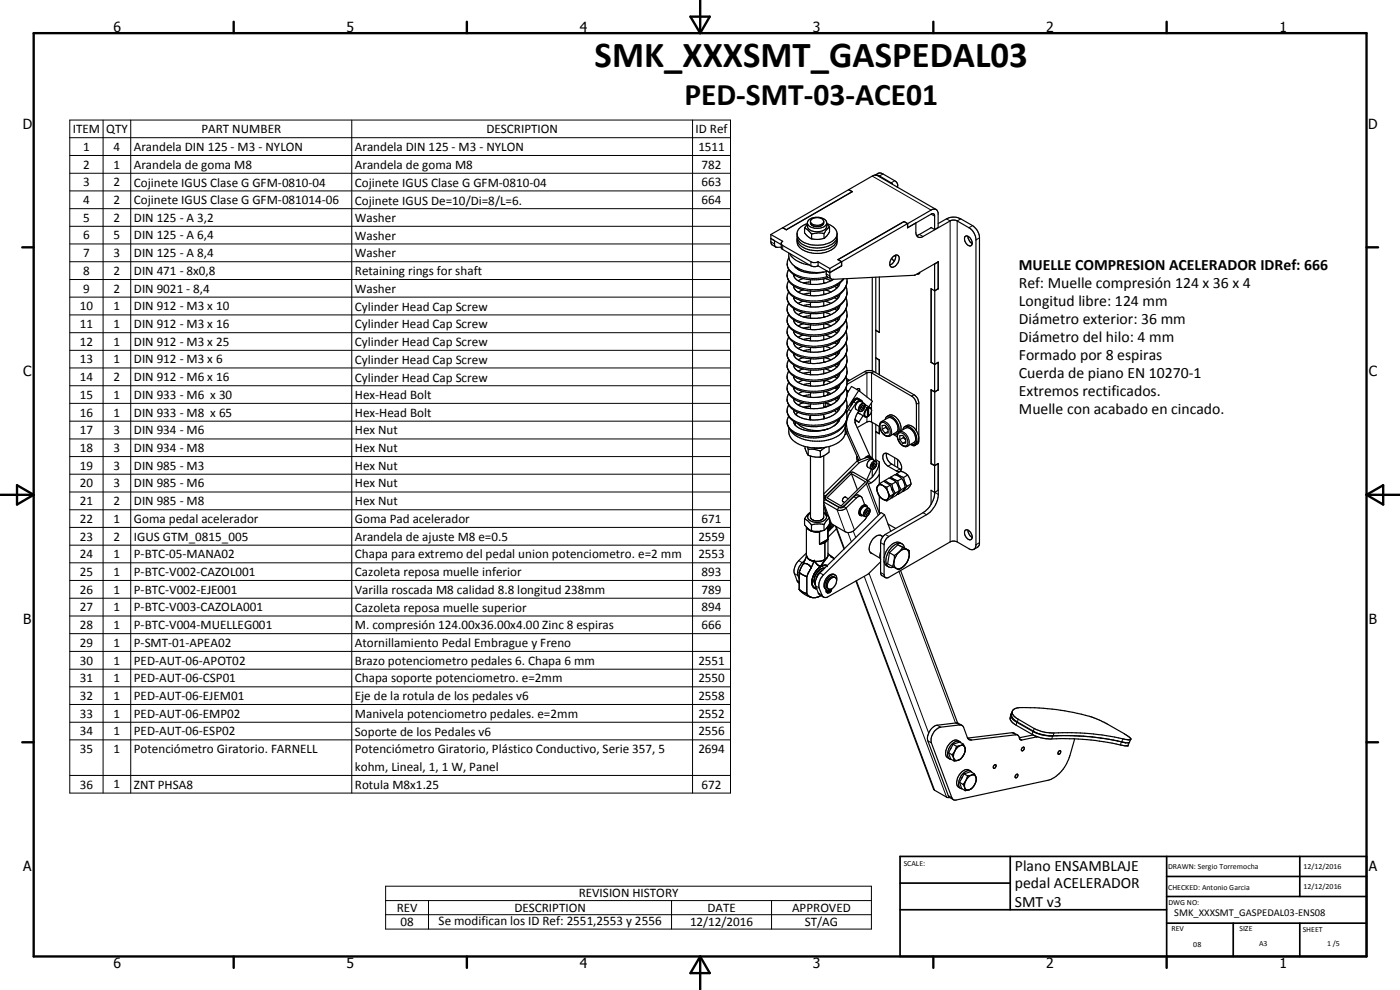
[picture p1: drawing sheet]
<svg xmlns="http://www.w3.org/2000/svg" width="420mm" height="297mm" viewBox="0 0 420 297" stroke-linecap="round" stroke-linejoin="round" font-family="sans-serif">
<defs><g id="words">
<text font-size="11" x="178.4" y="20.2">SMK_XXXSMT_GASPEDAL03</text>
<text font-size="9.4" x="205.4" y="31.5">PED-SMT-03-ACE01</text>
<g font-size="4.7">
<text x="305.8" y="80.9">MUELLE COMPRESION ACELERADOR IDRef: 666</text>
<text x="305.8" y="86.4">Ref: Muelle compresión 124 x 36 x 4</text>
<text x="305.8" y="91.7">Longitud libre: 124 mm</text>
<text x="305.8" y="97.2">Diámetro exterior: 36 mm</text>
<text x="305.8" y="102.5">Diámetro del hilo: 4 mm</text>
<text x="305.8" y="107.9">Formado por 8 espiras</text>
<text x="305.8" y="113.3">Cuerda de piano EN 10270-1</text>
<text x="305.8" y="118.7">Extremos rectificados.</text>
<text x="305.8" y="124.1">Muelle con acabado en cincado.</text>
<text x="304.6" y="261.2">Plano ENSAMBLAJE</text>
<text x="304.6" y="266.6">pedal ACELERADOR</text>
<text x="304.6" y="272">SMT v3</text>
</g>
<g font-size="4.2">
<text x="34" y="9.6">6</text>
<text x="104" y="9.6">5</text>
<text x="174" y="9.6">4</text>
<text x="244" y="9.6">3</text>
<text x="314" y="9.6">2</text>
<text x="384" y="9.6">1</text>
<text x="6.8" y="38.7">D</text>
<text x="410.6" y="38.7">D</text>
<text x="7" y="112.9">C</text>
<text x="410.8" y="112.9">C</text>
<text x="7" y="187.1">B</text>
<text x="410.8" y="187.1">B</text>
<text x="7" y="261.4">A</text>
<text x="410.8" y="261.4">A</text>
<text x="34" y="290.4">6</text>
<text x="104" y="290.4">5</text>
<text x="174" y="290.4">4</text>
<text x="244" y="290.4">3</text>
<text x="314" y="290.4">2</text>
<text x="384" y="290.4">1</text>
</g>
<g font-size="3.9">
<text x="21.9" y="40">ITEM</text>
<text x="31.9" y="40">QTY</text>
<text x="60.5" y="40">PART NUMBER</text>
<text x="146" y="40">DESCRIPTION</text>
<text x="208.8" y="40">ID Ref</text>
<text x="25" y="45.3">1</text>
<text x="34.1" y="45.3">4</text>
<text x="40.2" y="45.4">Arandela DIN 125 - M3 - NYLON</text>
<text x="106.5" y="45.4">Arandela DIN 125 - M3 - NYLON</text>
<text x="209.6" y="45.3">1511</text>
<text x="25" y="50.6">2</text>
<text x="34.1" y="50.6">1</text>
<text x="40.2" y="50.7">Arandela de goma M8</text>
<text x="106.5" y="50.7">Arandela de goma M8</text>
<text x="210.6" y="50.6">782</text>
<text x="25" y="55.9">3</text>
<text x="34.1" y="55.9">2</text>
<text x="40.2" y="56">Cojinete IGUS Clase G GFM-0810-04</text>
<text x="106.5" y="56">Cojinete IGUS Clase G GFM-0810-04</text>
<text x="210.6" y="55.9">663</text>
<text x="25" y="61.2">4</text>
<text x="34.1" y="61.3">2</text>
<text x="40.2" y="61.3">Cojinete IGUS Clase G GFM-081014-06</text>
<text x="106.5" y="61.4">Cojinete IGUS De=10/Di=8/L=6.</text>
<text x="210.6" y="61.3">664</text>
<text x="25" y="66.5">5</text>
<text x="25" y="71.8">6</text>
<text x="34.1" y="66.5">2</text>
<text x="34.1" y="71.8">5</text>
<text x="40.2" y="66.5">DIN 125 - A 3,2</text>
<text x="40.2" y="71.8">DIN 125 - A 6,4</text>
<text x="106.5" y="66.6">Washer</text>
<text x="106.5" y="71.9">Washer</text>
<text x="25" y="77.2">7</text>
<text x="34.1" y="77.2">3</text>
<text x="40.2" y="77.2">DIN 125 - A 8,4</text>
<text x="106.5" y="77.3">Washer</text>
<text x="25" y="82.5">8</text>
<text x="34.1" y="82.5">2</text>
<text x="40.2" y="82.5">DIN 471 - 8x0,8</text>
<text x="106.5" y="82.6">Retaining rings for shaft</text>
<text x="25" y="87.8">9</text>
<text x="34.1" y="87.8">2</text>
<text x="40.2" y="87.8">DIN 9021 - 8,4</text>
<text x="106.5" y="87.9">Washer</text>
<text x="24" y="93.1">10</text>
<text x="34.1" y="93.1">1</text>
<text x="40.2" y="93.1">DIN 912 - M3 x 10</text>
<text x="106.5" y="93.2">Cylinder Head Cap Screw</text>
<text x="24" y="98.4">11</text>
<text x="34.1" y="98.4">1</text>
<text x="40.2" y="98.4">DIN 912 - M3 x 16</text>
<text x="106.5" y="98.5">Cylinder Head Cap Screw</text>
<text x="24" y="103.7">12</text>
<text x="34.1" y="103.7">1</text>
<text x="40.2" y="103.7">DIN 912 - M3 x 25</text>
<text x="106.5" y="103.8">Cylinder Head Cap Screw</text>
<text x="24" y="109.1">13</text>
<text x="34.1" y="109.1">1</text>
<text x="40.2" y="109.1">DIN 912 - M3 x 6</text>
<text x="106.5" y="109.1">Cylinder Head Cap Screw</text>
<text x="24" y="114.3">14</text>
<text x="24" y="119.7">15</text>
<text x="34.1" y="114.4">2</text>
<text x="34.1" y="119.7">1</text>
<text x="40.2" y="114.4">DIN 912 - M6 x 16</text>
<text x="40.2" y="119.7">DIN 933 - M6 x 30</text>
<text x="106.5" y="114.5">Cylinder Head Cap Screw</text>
<text x="106.5" y="119.8">Hex-Head Bolt</text>
<text x="24" y="125">16</text>
<text x="34.1" y="125">1</text>
<text x="40.2" y="125">DIN 933 - M8 x 65</text>
<text x="106.5" y="125.1">Hex-Head Bolt</text>
<text x="24" y="130.3">17</text>
<text x="34.1" y="130.3">3</text>
<text x="40.2" y="130.3">DIN 934 - M6</text>
<text x="106.5" y="130.3">Hex Nut</text>
<text x="24" y="135.6">18</text>
<text x="34.1" y="135.6">3</text>
<text x="40.2" y="135.6">DIN 934 - M8</text>
<text x="106.5" y="135.6">Hex Nut</text>
<text x="24" y="141">19</text>
<text x="34.1" y="141">3</text>
<text x="40.2" y="141">DIN 985 - M3</text>
<text x="106.5" y="140.9">Hex Nut</text>
<text x="24" y="146.3">20</text>
<text x="34.1" y="146.3">3</text>
<text x="40.2" y="146.3">DIN 985 - M6</text>
<text x="106.5" y="146.3">Hex Nut</text>
<text x="24" y="151.6">21</text>
<text x="34.1" y="151.6">2</text>
<text x="40.2" y="151.6">DIN 985 - M8</text>
<text x="106.5" y="151.6">Hex Nut</text>
<text x="24" y="156.8">22</text>
<text x="34.1" y="156.8">1</text>
<text x="40.2" y="156.9">Goma pedal acelerador</text>
<text x="106.5" y="156.9">Goma Pad acelerador</text>
<text x="210.6" y="156.8">671</text>
<text x="24" y="162.2">23</text>
<text x="24" y="167.5">24</text>
<text x="34.1" y="162.2">2</text>
<text x="34.1" y="167.5">1</text>
<text x="40.2" y="162.2">IGUS GTM_0815_005</text>
<text x="40.2" y="167.5">P-BTC-05-MANA02</text>
<text x="106.5" y="162.3">Arandela de ajuste M8 e=0.5</text>
<text x="106.5" y="167.6">Chapa para extremo del pedal union potenciometro. e=2 mm</text>
<text x="209.6" y="162.2">2559</text>
<text x="209.6" y="167.5">2553</text>
<text x="24" y="172.8">25</text>
<text x="34.1" y="172.8">1</text>
<text x="40.2" y="172.8">P-BTC-V002-CAZOL001</text>
<text x="106.5" y="172.9">Cazoleta reposa muelle inferior</text>
<text x="210.6" y="172.8">893</text>
<text x="24" y="178.1">26</text>
<text x="34.1" y="178.1">1</text>
<text x="40.2" y="178.1">P-BTC-V002-EJE001</text>
<text x="106.5" y="178.2">Varilla roscada M8 calidad 8.8 longitud 238mm</text>
<text x="210.6" y="178.1">789</text>
<text x="24" y="183.4">27</text>
<text x="34.1" y="183.4">1</text>
<text x="40.2" y="183.4">P-BTC-V003-CAZOLA001</text>
<text x="106.5" y="183.5">Cazoleta reposa muelle superior</text>
<text x="210.6" y="183.4">894</text>
<text x="24" y="188.8">28</text>
<text x="34.1" y="188.7">1</text>
<text x="40.2" y="188.8">P-BTC-V004-MUELLEG001</text>
<text x="106.5" y="188.8">M. compresión 124.00x36.00x4.00 Zinc 8 espiras</text>
<text x="210.6" y="188.8">666</text>
<text x="24" y="194.1">29</text>
<text x="34.1" y="194.1">1</text>
<text x="40.2" y="194.1">P-SMT-01-APEA02</text>
<text x="106.5" y="194.1">Atornillamiento Pedal Embrague y Freno</text>
<text x="24" y="199.4">30</text>
<text x="34.1" y="199.4">1</text>
<text x="40.2" y="199.4">PED-AUT-06-APOT02</text>
<text x="106.5" y="199.4">Brazo potenciometro pedales 6. Chapa 6 mm</text>
<text x="209.6" y="199.4">2551</text>
<text x="24" y="204.7">31</text>
<text x="34.1" y="204.7">1</text>
<text x="34.1" y="210">1</text>
<text x="40.2" y="204.7">PED-AUT-06-CSP01</text>
<text x="106.5" y="204.8">Chapa soporte potenciometro. e=2mm</text>
<text x="209.6" y="204.7">2550</text>
<text x="24" y="210">32</text>
<text x="24" y="215.3">33</text>
<text x="34.1" y="215.3">1</text>
<text x="40.2" y="210">PED-AUT-06-EJEM01</text>
<text x="40.2" y="215.3">PED-AUT-06-EMP02</text>
<text x="106.5" y="210.1">Eje de la rotula de los pedales v6</text>
<text x="106.5" y="215.4">Manivela potenciometro pedales. e=2mm</text>
<text x="209.6" y="210">2558</text>
<text x="209.6" y="215.3">2552</text>
<text x="24" y="220.6">34</text>
<text x="34.1" y="220.6">1</text>
<text x="40.2" y="220.6">PED-AUT-06-ESP02</text>
<text x="106.5" y="220.7">Soporte de los Pedales v6</text>
<text x="209.6" y="220.6">2556</text>
<text x="24" y="225.9">35</text>
<text x="34.1" y="225.9">1</text>
<text x="40.2" y="226.1">Potenciómetro Giratorio. FARNELL</text>
<text x="106.5" y="226.1">Potenciómetro Giratorio, Plástico Conductivo, Serie 357, 5</text>
<text x="209.6" y="225.9">2694</text>
<text x="106.5" y="231.4">kohm, Lineal, 1, 1 W, Panel</text>
<text x="24" y="236.6">36</text>
<text x="34.1" y="236.6">1</text>
<text x="40.2" y="236.6">ZNT PHSA8</text>
<text x="106.5" y="236.6">Rotula M8x1.25</text>
<text x="210.6" y="236.6">672</text>
<text x="173.7" y="269.3">REVISION HISTORY</text>
<text x="119.1" y="273.6">REV</text>
<text x="154.4" y="273.6">DESCRIPTION</text>
<text x="212.3" y="273.6">DATE</text>
<text x="237.7" y="273.6">APPROVED</text>
<text x="120.2" y="277.9">08</text>
<text x="131.6" y="277.6">Se modifican los ID Ref: 2551,2553 y 2556</text>
<text x="207.1" y="277.7">12/12/2016</text>
<text x="241.5" y="277.7">ST/AG</text>
</g>
<text font-size="3.1" x="352.4" y="275">SMK_XXXSMT_GASPEDAL03-ENS08</text>
<g font-size="2.4">
<text x="271.2" y="259.7">SCALE:</text>
<text x="350.6" y="260.8">DRAWN: Sergio Torremocha</text>
<text x="391.2" y="260.6">12/12/2016</text>
<text x="350.6" y="267">CHECKED: Antonio Garcia</text>
<text x="391.2" y="266.7">12/12/2016</text>
<text x="350.6" y="271.4">DWG NO:</text>
<text x="351.6" y="279.3">REV</text>
<text x="372" y="279.4">SIZE</text>
<text x="391" y="279.6">SHEET</text>
<text x="358.1" y="284.1">08</text>
<text x="377.9" y="283.8">A3</text>
<text x="398.3" y="283.8">1 /5</text>
</g>
</g></defs>
<g fill="none" stroke="#000" stroke-width=".35">
<path d="M254.7 56.9l1 .6-19.7 11.4M254.7 56.9l-19.8 11.4M254.7 56.9h.1M254.7 56.9l1.1 .6-19.8 11.5M262.6 52.5l.7 .2 17.7 10.2M262.6 52.5l-7.9 4.4M262.6 52.5l1.3-.6 1.1 .3 4 2.4 .4 .6v1M262.8 52.5l1.1 .3 3.7 2.1 .3 .4M269.4 55.7l-.2 .4M231.3 70.4l.1 2.7 1.4 1M231.3 70.4l3.6 2-.4 .5v1.5l.4 .4 8.7 5.1 1.1 .1 .8-.2M234.5 73.4l-3.2-1.8 1.1 .6v1.2l.3 .6 1.8 .2"/>
<path d="M234.5 73.2l.4 .5 8.7 5 1.1 .1 .8-.3M234.9 68.3l-3.6 2.1M234.9 68.3l1.1 .6M234.9 68.3v.1M236.7 75.9a4.7 4.7 0 0 0 3.9 5 13.3 13.3 0 0 0 7.4 .6M236.8 77.4a3.6 3.6 0 0 0 1.6 5.1M237 76.1a7.4 7.4 0 0 0 6 3.4M238.4 79.8l1.1 1 2.4 .9 3.2 .3 1.7-.3M239.3 71.4a3.4 3.4 0 0 0 2.6 4 8.5 8.5 0 0 0 8.9-1.5l.4-1v-1.1M241.5 68.5v1.4l.8 .9 1.3 .9M241.5 68.5l1 .6 1.1 1.1M242.3 66.9v.2"/>
<path d="M242.3 67.2l-.8 1.3M242.3 67.1a3.4 3.4 0 0 0-3.1 3.2 3.4 3.4 0 0 0 2.7 3.5 7.7 7.7 0 0 0 9.1-1.9l.2-1.8M242.3 67.1a3.7 3.7 0 0 0 5.6 .4l.2-.4a3.4 3.4 0 0 1 3 3.8 6.1 6.1 0 0 1-6.2 2.7 5.5 5.5 0 0 1-5.6-3l-.1-.4M242.7 66a3.8 3.8 0 0 1 5.4 .6v1.5a3.5 3.5 0 0 1-4.8 1l-.3-.1a2.07 2.07 0 0 1-.3-3zM243.5 65.8a2.41 2.41 0 0 1 3.7 .7 1.41 1.41 0 0 1-1.5 1.5 1.98 1.98 0 0 1-2.5-.9v-.9zM243.6 70.2v1.5M245.5 78.5l3.5 2.1M245.5 79.8l3.5 2M245.5 78.5v1.3M247.2 66.5a2.37 2.37 0 0 1-4 .1M247.3 70.1v1.4M247.3 70.1l-1.9-.2-1.8 .3"/>
<path d="M247.3 71.5a7.2 7.2 0 0 1-3.7 .2M248.1 67.2l.9 .9M249 68.1v1.5l-.9 1.2-.8 .7M249 68.1l-.7 .5-1 1.5M251.2 71.4a3.2 3.2 0 0 1-2.6 3.2 8.1 8.1 0 0 1-9-1.6l-.4-.9M251.5 77.9l19.8-11.4 1.1 .6v1.2l2.5-1.4v2.8a1.31 1.31 0 0 0 .6 1.4 1.31 1.31 0 0 0 1.5-.1l8.6-4.9 1.5 .1 3.7 2.1a4.5 4.5 0 0 1 2.1 3.4v92l-.3 .8-.3 .3M252.5 79.7l.1 .1M252.6 79.8l-3.6 2M252.6 78.5v1.3M267.6 77.5l.8 .8M267.9 77.1a1.09 1.09 0 0 1 1.6-.5 1.09 1.09 0 0 1 .2 1.7 1.94 1.94 0 0 1-2.4 1.7 2.21 2.21 0 0 1 .6-2.9zM268.5 76.7l.3 .4"/>
<path d="M268.8 76.6v.5M268.8 77.1a3 3 0 0 1-1.7 2.4M271.3 66.5l-19.8 11.4 1.1 .6M271.3 66.5l1.1 .6v1.2M271.3 66.5h.1M272.4 68.3h.1M272.4 68.3l7.5-4.2 .4 .2 .2 .3v4.3M279.4 68.3l1.1 .6M279.5 68.3l-4.4 2.4M280.4 79.2h.1M280.5 79.2v8M281 62.9l.5 1v4.3l-1 .7"/>
<path d="M281 62.9h-1.3l-27.1 15.6M281.5 78.6l-1 .6M281.5 67.1l2.5-1.4a4.6 4.6 0 0 1 4.3 0l3.6 2a4.7 4.7 0 0 1 2.1 3.3v92.1l-.3 .8-1.4 .9M289.6 71a1.44 1.44 0 0 1 1.9 1.1 .93 .93 0 0 1 .2 1.2 .93 .93 0 0 1-1.2 .3 2.32 2.32 0 0 1-.9-2.6zM290.5 70.9l.5 1.5 .8 .7M236.7 84.2l.7 .9a9.1 9.1 0 0 0 3.9 1.9l1.9 .3M236.7 91a3.8 3.8 0 0 0 2.4 5.4l1.2 .5a14.7 14.7 0 0 0 7.3 .3M236.7 97.8a3.6 3.6 0 0 0 1.4 4.8 12.5 12.5 0 0 0 9.5 1.3M236.7 80.9l-.5 1.5 .5 1.8M236.7 84.2l-.5 1.6 .1 .9 .4 .9M236.7 87.6l.9 1.1 .9 .6M238.2 82.4a2.26 2.26 0 0 0 1.4 1.8"/>
<path d="M238.2 89.2a2.98 2.98 0 0 0 2.9 2.5M238.2 85.8l.2 .7 .5 .7 2.2 1.1M238.2 92.6a3.7 3.7 0 0 0 2.9 2.5M238.2 95.9l.2 .8a4.6 4.6 0 0 0 2.7 1.8M238.2 99.3a3.2 3.2 0 0 0 2.9 2.6M238.4 82.5a12.6 12.6 0 0 0 10.3 .8M238.5 82.5l-.3 .2M238.5 85.9l-.3 .2M238.5 89.3l-.3 .2M238.5 92.7l-.3 .2M238.5 96.1l-.3 .2M238.5 99.5l-.3 .2"/>
<path d="M239.2 80.3l.7 .8M239.6 84.2l1.1 .6a11.5 11.5 0 0 0 8.7-.6M239.6 80.8v.1M241.1 93.8l-1.5 .6M241.1 97.2l-1.5 .6M241.1 98.5l2.1 .3M241.1 90.3l-1.5 .7M241.1 95.1l2.1 .4M241.1 87l-1.5 .6M241.1 91.7l2.1 .4M241.1 83.6l-1.5 .6M241.1 88.3l2.1 .4"/>
<path d="M243.2 83.9v1.4M243.2 87.3v1.4M243.2 90.7v1.4M243.2 94.1v1.4M243.2 97.5v1.3M243.2 84.6l-2.1 .3M243.2 87.9l-2.1 .4M243.2 91.4l-2.1 .3M243.2 94.7l-2.1 .4M243.2 98.1l-2.1 .4M247.2 83.7v1.3M247.2 87v1.4"/>
<path d="M247.2 90.5v1.3M247.2 93.9v1.3M247.2 97.2v1.4M247.2 91.6l.4 .1M247.2 84.8l.4 .1M247.2 88.2l.4 .1M247.2 95l.4 .1M247.2 98.4l.4 .1M247.6 97.2l1.8 .6M247.6 93.7l1.8 .7M247.6 90.3l1.8 .7M247.6 87l1.8 .6"/>
<path d="M247.6 83.6l1.8 .6M247.7 87l-2 .3h-2.5M247.7 98.5l-2.1 .3h-2.4M247.7 95l-2.4 .5h-2.1M247.7 91.7l-2.1 .4h-2.4M249 81.8l-1-.6 .1 1.6 1.4 .9M249 80.6l.1 2.7 .4 .4 .3 .1 24.7-1.2 7.1-4.1v8.2M249 80.6l3.5-2.1v1.3l-3.5 2M250.2 83.8l-.8 .4M250.5 85.9l.7 .5M250.5 89.3l.7 .4M250.5 92.7l.7 .4"/>
<path d="M250.5 96.1l.7 .4M250.5 99.5l.7 .4M251.2 99.1l.4 .4M251.2 95.7l.4 .4M251.2 92.3l.4 .4M251.2 88.9l.4 .4M251.2 85.5l.4 .4M251.3 93.1l-1.5 1.1-2.1 .8M252.1 84.8l-2.1 1.4-2.3 .8M252.1 98.4l-.4 .9-1 1.1-3 1.5M252.1 95a5.9 5.9 0 0 1-4.4 3.5M252.1 91.6l-.8 1.5"/>
<path d="M252.1 88.2l-.4 1-1 1-3 1.5M252.1 84.8a6.5 6.5 0 0 1-5.1 3.6l-1.4 .3h-2.4M253.3 83.6l-1.2 1.2M253.9 85.9a5.8 5.8 0 0 1-4.4 7.2 13.7 13.7 0 0 1-7.4 .9 6.8 6.8 0 0 1-5.6-3.4 3.2 3.2 0 0 1 .2-3M253.9 92.7a5.7 5.7 0 0 1-3.9 7 12 12 0 0 1-12.8-1.2 3.2 3.2 0 0 1-.5-4.1M253.9 89.3a5.5 5.5 0 0 1-3.5 6.8l-2.8 1.1M253.9 96.1a5.8 5.8 0 0 1-4.4 7.2l-1.9 .6M253.9 99.5l.3 1.5-.3 1.8M254.2 83.6a6.1 6.1 0 0 1-4.6 6.1l-.9 .3a13.7 13.7 0 0 1-8 .3l-2.2-1M261.8 83.2v28.1M262.8 83.2v24.2l1.1 .5v4.5M263.9 83.1v16.6l-1-.6"/>
<path d="M276 81.7l-.1 .4-.7 .1M279.5 86.7v22M280.5 87.2h.1M280.5 87.2l-1.1-.6v22.2M280.5 87.2v22.1l-1-.6M281.6 86.7l-1.1 .5M236.7 118.1a3.7 3.7 0 0 0 1.7 5.1M236.7 101.2a3.8 3.8 0 0 0 2.4 5.4 13.1 13.1 0 0 0 8.5 .7M236.7 104.6a3.8 3.8 0 0 0 2 5.2 13 13 0 0 0 10.4 .5l2.8-1.5 1.2-1.2 .8-1.4M236.7 107.9a3.6 3.6 0 0 0 1.4 4.9 12.5 12.5 0 0 0 9.5 1.3M236.7 111.4a3.8 3.8 0 0 0 2.4 5.4 12.9 12.9 0 0 0 8.5 .7M236.7 114.7a3.9 3.9 0 0 0 2.4 5.5 13.5 13.5 0 0 0 8.5 .7"/>
<path d="M238.2 106.1v.5a3.7 3.7 0 0 0 2.9 2M238.2 102.7a3.2 3.2 0 0 0 2.9 2.5M238.2 109.5a3 3 0 0 0 2.9 2.5M238.2 112.9a3.4 3.4 0 0 0 3.2 2.6l1.8 .3M238.2 116.2a3.2 3.2 0 0 0 2.9 2.6M238.2 119.7a3.2 3.2 0 0 0 2.9 2.5M238.5 102.9l-.3 .1M238.5 106.3l-.3 .1M238.5 109.6l-.3 .2M238.5 113l-.3 .2M238.5 116.5l-.3 .1M238.5 119.8l-.3 .2"/>
<path d="M241.1 117.5l-1.5 .6M241.1 114.1l-1.5 .6M241.1 118.8l2.1 .4M241.1 110.7l-1.5 .7M241.1 107.3l-1.5 .6M241.1 112l2.1 .4M241.1 103.9l-1.5 .7M241.1 108.6l2.1 .4M241.1 100.5l-1.5 .7M241.1 105.2l2.1 .5M241.1 101.9l2.1 .3M243.2 100.9v1.3"/>
<path d="M243.2 104.3v1.4M243.2 107.7v1.3M243.2 111v1.4M243.2 114.4v1.4M243.2 117.8v1.4M243.2 101.5l-2.1 .4M243.2 104.9l-2.1 .3M243.2 108.3l-2.1 .3M243.2 111.7l-2.1 .3M243.2 115.1l-2.1 .3M243.2 118.4l-2.1 .4M247.2 100.6v1.4"/>
<path d="M247.2 104v1.3M247.2 107.4v1.4M247.2 110.8v1.3M247.2 114.2v1.3M247.2 117.6v1.3M247.2 101.8l.4 .1M247.2 105.2h.4M247.2 108.5l.4 .1M247.2 111.9l.4 .1M247.2 115.3l.4 .1M247.2 118.7l.4 .1M247.6 117.5l1.8 .6"/>
<path d="M247.6 114.1l1.8 .6M247.6 110.7l1.8 .7M247.6 107.3l1.8 .6M247.6 103.9l1.8 .7M247.6 100.5l1.8 .7M247.7 118.8l-2.4 .4h-2.1M247.7 115.4l-2.4 .4h-2.1M247.7 112l-2.4 .4h-2.1M247.7 108.6l-2.1 .4h-2.4M247.7 101.9l-2.4 .4-2.1-.1M247.8 114.1l-.6 .8M248.7 117.8l-.6 .9"/>
<path d="M250.5 102.9l.7 .4M250.5 106.3l.7 .4M250.5 109.6l.7 .5M250.5 113l.7 .5M250.5 116.5l.7 .3M250.5 119.8l.7 .5M251.1 116.1l-.4 .4M251.2 102.4l.4 .5M251.2 119.4l.4 .4M251.2 116l.4 .5M251.2 112.6l.4 .4M251.2 109.2l.4 .4"/>
<path d="M251.2 105.8l.4 .5M251.3 113.4l-1.5 1.2-2.1 .8M251.4 116.2l-.7 .4M252.1 111.9l-.8 1.5M252.1 118.7l-.4 .9-.6 .8-1.9 1.2M252.1 115.3a5.9 5.9 0 0 1-4.4 3.5M252.1 108.6a6 6 0 0 1-4.4 3.4M252.1 105.2a5.9 5.9 0 0 1-4.4 3.4M252.1 101.8a6.7 6.7 0 0 1-5.4 3.7l-3.5 .2M253.9 102.9a4.8 4.8 0 0 1 0 3.3M253.9 106.3l.3 1.4-.3 1.9M253.9 109.6l.3 1.5-.3 1.9"/>
<path d="M253.9 113a5.6 5.6 0 0 1-3.5 6.9l-2.8 1M253.9 116.5a5.6 5.6 0 0 1-3.9 6.9 13.4 13.4 0 0 1-11.6-.2M253.9 119.8a5.8 5.8 0 0 1-3.9 7.1 14.1 14.1 0 0 1-11.3-.2M253.9 102.8a9 9 0 0 1-6.3 4.5M253.9 109.6a8.7 8.7 0 0 1-6.3 4.5M253.9 113a8.7 8.7 0 0 1-6.3 4.5M254.1 113.6l.8 .5M254.2 115.4l6-3.5 1-.1 12.6 7.2 .9 1.1 .3 1.2v8M254.2 114.6l5.3-3.1a2.99 2.99 0 0 1 2.8 0l12 6.9a3 3 0 0 1 1.4 2.5v11.4l-.2 .8-.9 .5M254.2 114.2h.6M254.3 117.3h-.1l.3 .3M254.3 117.3h.4"/>
<path d="M254.4 117.3l.1 .2M257.1 116.8l.7-.2 .2 .8M257.3 116.7l-.1 .3M257.5 119.5a2.26 2.26 0 0 0-1.9 2M257.6 119.7l-.6 .1-.6 .5-2.3 3.6M257.6 119.7l.9 .4M257.6 119.6a1.95 1.95 0 0 0-2.3 2.2M257.7 117.2l4.1 3.2-1 1.6M257.7 117.2l-2.1-1.2-1.4 2.1M257.7 117.2l-3.8 5.8M262.8 107.4v4.4M262.8 107.4l1.1 .7"/>
<path d="M262.9 107.4h-.1M279.4 108.8l1.1 .5M279.5 117v22.1l1 .6M279.5 117h.1M279.5 117l1 .6M279.5 108.7l-.1 .1M280.5 109.3l1.1-.6v8.3M280.5 117.6l-1.1-.6v22.1M280.5 109.3v8.3M280.5 117.6v22.1M281.5 117h.1M281.5 108.7v.1"/>
<path d="M281.5 117l-1 .6M281.6 117l-1.1 .6M236.7 121.5a3.7 3.7 0 0 0 2 5.2M238.2 123.1l.2 .7 .5 .7M238.2 126.4l.5 1.3M238.5 123.2l-.3 .2M238.7 126.7v1M238.9 124.5l1.6 .9 2.7 .6M239.3 127a9.1 9.1 0 0 0 9.1 1.7M239.4 123.7l-.5 .8M241.1 122.2l2.1-.3-1.6 .4M241.1 120.9l-1.5 .6"/>
<path d="M241.1 122.2l.5 .1M241.6 134l.2 1.2 .8 1.4M241.6 122.3l1.6 .3M242.3 134.2l.3 .6M242.6 134.8a7 7 0 0 1 3.6 .6M242.6 136.6l1.4 .4 2.2 .2M242.6 134.8v1.8M243.2 121.2v1.4M243.2 124.6v1.4M243.2 124.8l-.2 .4 .2 .8M244 134.4l2.2 .1M246.2 134.4v.1"/>
<path d="M246.2 135.4v1.8M246.6 134.4l-.4 .1M247.2 136.8v18.3a1.53 1.53 0 0 1-1.5 1.2l-1.3-.1-.8-.4-.4-.5v-18.5M247.2 136.8l-1 .4M247.2 120.9v1.4M247.2 124.3v1.4M247.2 124.8l.2 .8M247.2 121.9l.9 .1M247.6 120.9l1.8 .6M247.8 134.2l-1.6 1.2M247.8 120.9v1.1M248.5 121.2v.7"/>
<path d="M248.8 134v1.6l-1.6 1.2M249.2 121.5l-.1 .2M249.2 121.6l-2.5 .8-3.5 .2M249.2 121.5h.1M250.5 123.2l.6 .6M251.2 122.8l.4 .4M251.7 125.9l-.5 1-.9 .9M251.7 125.9v.5M251.7 126.4a7.9 7.9 0 0 1-5.4 2.8l-2.7 .2-2-.3-1.6-.5-1.3-.9M252.1 125.5l-.4 .9M252.1 122.1a6.8 6.8 0 0 1-5.8 3.8l-3.1 .1M253.7 127.8a5.8 5.8 0 0 1-5 4.2 11.4 11.4 0 0 1-11.3-2.5l-.4-.8"/>
<path d="M253.7 127v2.9a6.4 6.4 0 0 1-5.7 4.3 11.2 11.2 0 0 1-10.6-2.7l-.6-1.2-.1-2M253.7 129.1l4.1 9.1M253.9 123.2a5.7 5.7 0 0 1-3.9 7 12.9 12.9 0 0 1-12.2-.7 3.6 3.6 0 0 1-1.1-4.6M254.2 130.1l-.6 .3M256.6 126.1v-.3l1.2 .9M256.7 126.1l1.1 .6M257.2 138.4l.7 .4M257.2 138.4l-10 9.8M257.2 137.3v.6l.3 .3M257.2 136.9v.4M257.2 137v.2M257.3 137.1l-.1 .2"/>
<path d="M257.5 123.7l.6 .5M257.6 123.9l2.1 1.2M257.7 137.9l-.1 .3M257.8 123.3a4 4 0 0 0-.9 4.1l4.2 9.6-.5-.1-.6 .4M257.9 138.8l-10.3 10.2-.1 .5 .3 .4M258.6 122.3l.4 .2M258.6 122.3l-.3 .2M258.6 121.8v.5M258.9 121.7l.3 .2M258.9 120.8v-.2a.96 .96 0 0 0-1-.5 .96 .96 0 0 0-.8 .7l-1.8 2.5a6.8 6.8 0 0 0-.8 6.3l3.7 8.4M259 124.7l-1.2 2M259.2 121.9l-.3-.3-.5 .4-.2 .7 .4 .2 .4-.4"/>
<path d="M259.2 121.9l-.2 .6M259.5 121.3l.2 .1M259.5 121.4l1.7 .9M260.3 122.5v.2a1.78 1.78 0 0 0-.5 2.3h.5M260.3 122.5a1.79 1.79 0 0 0-.6 2.6M260.3 122.2l-.3 .1 .3 .2M260.3 125l-.6 .1M260.3 122.2v2.8M260.3 122.2l.3 .1M260.3 124.7l.3 .2M260.6 122.3a.69 .69 0 0 1 .8 .1 .69 .69 0 0 1 .2 .7M260.6 122.3l.1 .2"/>
<path d="M260.7 137.1h.6l.3 .4M260.7 122.5v2.3M260.7 122.5h.6l.3 .6M260.9 138.1l.8-.3 1.1 .6a1.53 1.53 0 0 1-1.4 2.4l-.9-.6a1.53 1.53 0 0 1 .4-2.1zM261.3 137.1a1.15 1.15 0 0 0-1.8 .4M261.6 123.1l-.3 1.1-.7 .7M261.8 126.7v10.9M261.8 137.6l-.5-.1-3.4 1.3M261.8 137.6l.4 .4M261.8 137.6l-1.2-.5-3.4 1.3M262 139.7l.5 .3M262 139.7l-.3 .1"/>
<path d="M262.2 138h.1M262.2 139.1l-.2 .6M262.3 139.1l.4 .3M262.7 139.4l-.2 .6M262.7 139.4l-.2-.4-.6 .2-.2 .7 .2 .4 .6-.3M262.8 127.3v2.2l1.1 .6M262.8 129.6v8.3l1.1 .7v6.6M262.9 129.5l-.1 .1M263.9 138.7a8.2 8.2 0 0 1-3.6 5.6l3.7 9.9M263.9 127.9v2.3l-1.1-.6M264 128l-2.6-1.5-.6-.1-3.6 1.9M264.3 126.7l2.2-1.3a2.7 2.7 0 0 1 2.9 2.6l-.1 1.4-2.2 1.4a2.64 2.64 0 0 1-3-2.4l-.1-1z"/>
<path d="M264.7 128.8v-1.1l.9-.1 .9 1.1v1.2l-.9 .1M264.7 128.8l.9 1.2M265.2 136.2l1.1-.1 2.7 1.5a2.91 2.91 0 0 1 1.3 3.7l-.6 .2-.7-.2-2.5-1.4a2.95 2.95 0 0 1-1.3-3.7zM265.6 125.9a1.38 1.38 0 0 1 1.1-1.1 1.38 1.38 0 0 1 1.4 .6 4.1 4.1 0 0 1 1.6 4.4M265.8 128.2l.7 .8M265.8 128.2l-1.1 .6M265.8 127.9v.3M266.1 136a3.1 3.1 0 0 0 1.5 3.2l2.9 1.7M266.2 125a2.34 2.34 0 0 1 3.5 1.2 3.8 3.8 0 0 1 .5 3.1M266.5 129.5l-.9 .5M268 130.3l1.3 .8M269.4 137.9v2.4"/>
<path d="M269.4 130l-.2 .1M269.5 129.9l-.4 .3h-.9M269.6 129.8l2.2-1.4a2.64 2.64 0 0 1 2.9 2.7l.1 .9-.3 .6-2.3 1.3a2.91 2.91 0 0 1-2.6-4.1zM270 131.9v-1.2l.9-.1 .9 1.1v1.2l-.9 .1M270 131.9l.9 1.1M271 128.9a1.45 1.45 0 0 1 1.2-1.1 1.45 1.45 0 0 1 1.5 .9 3.4 3.4 0 0 1 1 4.4l-.7 .2h-.5M271.1 131.3l.7 .8M271.1 131.3l-1.1 .6M271.2 130.9l-.1 .4M271.6 128a2.14 2.14 0 0 1 3.2 .9 3 3 0 0 1 .3 4l-.6 .3M271.8 132.5l-.9 .5M273.3 133.3l.8 .4 .5-.1"/>
<path d="M275 132.9l-.4 .7M279.4 139.1l1.1 .6M279.6 139.1h-.2M280.5 139.7v8.6M280.5 139.7l1.1-.6v9.7a7.8 7.8 0 0 1-3.5 5.6l-11.4 6.6-.7 .6-.7 1.5v4.3M281.5 139.1l-1 .6M241.5 155.7v1.8l.5 .6M241.5 155.7l1 .6 1 1.2M242 158.1l.1 8.8M242 158.1l1.5 1.2M242.1 158.2a3.7 3.7 0 0 0 3.8 1.4M243.2 154a1.27 1.27 0 0 0-.8 1.3 1.27 1.27 0 0 0 1.1 1.1 3.4 3.4 0 0 0 4.6-1.2l-.2-.6-.7-.6"/>
<path d="M243.2 153.7l-.9 .8-.8 1.2M243.5 157.5v1.8M245.9 159.6v3.6M246.4 159.3l-.5 .3M247.2 153.8l.4 .3M247.2 150.6l4 2.3a2.39 2.39 0 0 0 2.7-.5l3.3-3.2 .7-.3 .7 .3 .9 2.3M247.2 151.7l1.1 3M247.3 159.1l-1.5 .3-2.3-.1M247.3 157.4l-1.5-.2-2.3 .3M247.3 157.4v1.7M247.5 152.5l-.3 .3M247.6 154.1l1.4 1.3"/>
<path d="M247.7 153v1.1M247.7 149.6l.1 .3M247.9 148.8l7.2-7 .5-.2 .7 .2 4 2.4-.3 1-7.2 6.9h-1.2l-3.6-2.1-.4-.5zM248.2 149.4l7.3-7.3 4.2 2.5-7.3 7.2zM248.4 158.2v3.6M248.4 158.2l-.2 .1M248.5 157.9v8.9l-.9 1.1M248.5 157.9l-.1 .3M248.5 157.9l-1.2 1.2M248.7 157.6v1.7M248.7 157.6l-.2 .3M249 155.4v1.8l-.3 .4"/>
<path d="M249 155.4l-.9 .8-.8 1.2M249 156.4l.1 .4M249.1 156.8l-.2 1.2 .1 1M249.1 156.8l.1 .1M249.2 156.9l.2 .2M249.2 157l-.1 2M249.4 157.1l-.2 1.7M249.8 157.3l-.2 1.2M250 157.4l-.1 .8M250.4 157.6l-1.9 2M250.7 157.9l2.6 6.9M251 158.7l-2.5 2.5"/>
<path d="M252.9 150.4l.6 .3M253.6 149.1l1 .5M253.9 149.3a.77 .77 0 0 0-.9 .3 .77 .77 0 0 0 .1 1M255.5 142.1l1.8 4.9M258.4 149l-1.1-.5-.9 .3-3.2 3.2-.8 .4-.5-.1-4.1-2.4M258.9 152.2l.8-.3 1.1 .6a1.56 1.56 0 0 1 .1 1.7 1.56 1.56 0 0 1-1.5 .7l-.9-.6a1.4 1.4 0 0 1 .4-2.1zM259.5 151.5a2.12 2.12 0 0 0-1.4 3.1l.9 .1M259.5 151.5l.5 .2M260 153.8l-.3 .2M260 153.8l.5 .3M260.2 153.3l-.2 .5M260.2 154.9l-.6 1-3.2 3.1a2.47 2.47 0 0 1-2.8 .6l-4.2-2.5"/>
<path d="M260.3 153.2l.4 .2M260.4 152.3a.89 .89 0 0 0-.8-.8 .89 .89 0 0 0-1 .6 2.02 2.02 0 0 0-.4 2.5M260.7 153.4l-.3-.3-.5 .4-.2 .7 .3 .2 .5-.3M260.7 153.4l-.2 .7M261.5 140.8l-1.4 3.2M261.8 140.8v2.3M263.4 145.8l-.4 .7 .9 2.3v5.2M263.4 145.8l-.2 1.1 .5 1.6M263.6 145.7l-.2 .1M263.7 148.5l1 1.1M263.9 145.2l-.3 .5M263.9 142.3a7.3 7.3 0 0 1-3.3 3"/>
<path d="M263.9 148.8l.8 .8M264.1 145l-.2 .2M264.1 145l.6 .5M264.1 145l1.1-.6 2 1.2M264.7 145.5l.5 .3M264.7 145.5h-.8l-.3 .2M264.7 149.6l1.4 .7M265.2 145.8l.9 .4M265.2 145.8l1.1 1.4 .9 1.6M265.5 154.4l-18.4 18.1a4.5 4.5 0 0 0-1.3 3.9l.9 2.3a1.23 1.23 0 0 0 1.9 .3l12-6.7 3.7-3.7M265.5 154.4l-1.1-.6-18.3 18.1a4.5 4.5 0 0 0-1.3 3.9l1 2.5 1.3 .9M265.5 154.4l1.8 5"/>
<path d="M265.6 144.1l.9 .7 1.2 .5M265.6 144.1l-.3 .4M265.6 144.1l1.2-.7 1.5 .7 .6 .5M266.1 146.2l.6 2.4-.1 .8M266.3 149.8l-.2 .5M266.3 149.8l-.6 .2-.5-.1M266.5 157.2l2.3 1.3M266.6 149.5l-.3 .3M267.2 148.8l-.6 .7M267.2 145.6l1 2.6M267.2 145.6l-1.1 .6M267.4 143.1l1.2-.7 1.2 .5 .8 .7"/>
<path d="M267.4 143.1l1.1 .8 .9 .4M267.4 143.1l-.4 .4M267.4 149.3l.3 .1M267.5 146.4l.2 .3M267.6 146.6l.2 .6M267.7 146.8l.1 .3M267.7 145.3l.3 1.4 .7 1.3M268.2 148.2l-1 1.4-1.1 .7M268.2 148.2l-1 .6M268.7 148l-1 1.4M268.9 144.6l.8 1.5 .2 1.1M268.9 144.6l-1.2 .7"/>
<path d="M269.1 142.1l.7 .5 1.4 .7M269.1 142.1l1.3-.7 .9 .3 1.1 .8M269.1 142.1l-.3 .4M269.2 148.3l.2 .1M269.4 144.3l.3 1.1 .8 1.5M269.9 147.2l-1 1.5-1.2 .7M269.9 147.2l-1.2 .8M270.5 146.9l-1.1 1.5M270.6 143.6l.8 1.5 .2 1.1M270.6 143.6l-1.2 .7M271 147.3l.2 .1M271.2 143.3l.2 1.1 .8 1.5"/>
<path d="M271.6 146.2l-1 1.5-1.2 .7M271.6 146.2l-1.1 .7M272.2 145.9l-1 1.5M272.4 142.5l.8 1.6 .2 1.1M272.4 142.5l-1.2 .8M273.4 145.2l-1 1.4-1.2 .8M273.4 145.2l-1.2 .7M280.5 147.7a8 8 0 0 1-3.5 6.1l-11.3 6.6-.9 .9-.5 1.5v9l.2 .8 1.3 .7M281.5 147.1l-1 .6-1.1-.6v4.2M289.6 159.1a1.76 1.76 0 0 1 2.2 2 .86 .86 0 0 1-.7 .9 .86 .86 0 0 1-1-.7 1.93 1.93 0 0 1-.5-2.2zM290.5 159l.5 1.6 .8 .6M239.8 171.7l2.3 1.3"/>
<path d="M239.8 171.7v5.1M239.8 176.8l1 .8 1.3 .6M239.8 176.8a6.6 6.6 0 0 0 3.8 2.4M241.1 169.1a1.94 1.94 0 0 1 2.3 1.4M241.1 169.1l-1.3 2.6M241.6 168l-.9 .8a4.1 4.1 0 0 0-.9 4.9M242 165.9l-2.3 2.3a4.2 4.2 0 0 0-1.3 3.9l.9 2.3 .5 .5M242.1 173v5.2M242.1 178.2a2.86 2.86 0 0 0 4.3 .5M242.3 167.3l-.2-.5-1 2.3M242.3 167.3l.9 .8 .8 .2M242.3 167.3l.2 .3"/>
<path d="M242.6 167.7l1.4 .6M242.7 167.8l1.3 .5M243.4 170.5l-1.3 2.5M243.7 175l.3 1M243.7 174.3l.3 1.7M243.7 174.2v.4a2.01 2.01 0 0 0 .8 1.8M243.7 175.3l.2 .3M243.7 174v.4M243.9 173.4l-.2 .9M243.9 175.8l.4 .4M244 176l.5 .6M244.4 176.4l.1 .1"/>
<path d="M244.4 168.1l-.4 .2M244.4 168.1v.3M244.4 168.4l.8 .9a.97 .97 0 0 0 1.2 .4M244.4 168.1l-1 2.4M244.5 176.4l.6 .1-.3-.1M244.5 173.1l-.2 .8M244.5 176.4h.3M244.5 176.5l.6 .1M244.5 176.6l.6 .1M244.5 171.9l.6-.9-.7 1.1-.6 1.5M244.6 172.8a2.45 2.45 0 0 0 .1 2.6l-.4-1.2 .5 .1M245.4 171.6l-.7 1"/>
<path d="M245.8 170.4l.3-.3-.7 .6M245.8 171.2l-.3 .2M245.9 169.8h.1M246.4 163.2h-.5M246.5 169.9l-1.4 1.2M246.7 163.1l-.8 .1M246.9 169.2l-.5 .5M246.9 171.1a3.9 3.9 0 0 0-2 2.6M247 169.7l-.6 .3M247 170.5h.5M247 170.5l-1.4 .8-1.1 1.7M247 170.5l-1.1 .6"/>
<path d="M247.1 163l-.4 .1M247.1 169.6l1.2 .1a2.69 2.69 0 0 0-3.2 1.4l-.6 .7-.7 1.7 .8-1.8M247.3 162.9l.3-.1v5.1M247.6 167.9l-1.5 .5h-1.7M247.6 167.9l-1.2 1.8M248 176.9v.8l.6 .3v-.5M248.1 176.9l.2 1M248.2 169.8l-.9-.1-.9 .3M248.2 167.3l-1.3 1.9M248.3 162.1l-.9 .8-.7 .2M248.3 162.1l-.6 .6M248.4 161.8l-.1 .3"/>
<path d="M248.4 161.8l-2.5 1.4M248.5 166l.9 1 .9 .7M248.6 177.5h.1M248.7 177.2v.5l.3 .1M248.7 177.2l.3 .2M248.8 176.8l-.3 .4 .1 .3M249 166.5l1.3 1.1M249 176.8l-.3 .4M249 177.4v.4M249.1 176.8v.1M249.2 176.8l-.1 .1M249.2 176.9l.1 .1-.3 .4"/>
<path d="M249.6 176.7l-.2 .8-.4 .3M250.6 172.5a2.31 2.31 0 0 0-3 1.8 1.8 1.8 0 0 0 .5 2.6M250.6 173.3a1.68 1.68 0 0 0-2.4 1.2 1.45 1.45 0 0 0 .5 2.2M250.6 173.3a2.37 2.37 0 0 0-2 3.4l.6 .2M250.6 173.3a2.34 2.34 0 0 1-1.5 3.5M251.1 174.3a1.29 1.29 0 0 0-1.1-1.9 3.3 3.3 0 0 0-2.1 4.4l.2 .1M256.9 174.3l23.3 62.4 3.9 2.5 .9 .1M261.2 165.8l2.9 1.7M264.2 160.6l.8 .4M264.3 165.5l-.2 1.1 .2 1.3M264.8 160.9a2.03 2.03 0 0 0-3 1 3.4 3.4 0 0 0-.5 4l.5 .2M266.9 165.8l1.5 .9"/>
<path d="M266.9 165.8l-.5 3.4 1.4 .8M267.8 170l.4 .2M268.3 168.8a1.9 1.9 0 0 0 1.5 2.1l1.2-.8M268.3 168.8l-.5 1.2M268.3 168.4v.4M268.4 166.7l-.1 1.7M269.4 163.4l1.5 .9M269.4 163.4l-2.5 2.4M269.4 163.4l2 1M269.6 165.9l-1.2 .8M269.6 165.9l-.9 1.4-.4 1.1M270.3 171.2l17.1 45.7"/>
<path d="M270.7 163.2l-.6-.3a2.09 2.09 0 0 0-2.5 .5 6.3 6.3 0 0 0-2.3 4.4 2.09 2.09 0 0 0 1.4 2.3M270.9 164.3l1.2 .5M270.9 164.3l-1 1.3M271 170.1a2.01 2.01 0 0 1-2.8 .1M271.4 164.4l1.5 .8M271.5 164.4a1.75 1.75 0 0 0-1.3-1.4 1.75 1.75 0 0 0-1.8 .6 5.4 5.4 0 0 0-2.2 6.1l1 .6 1-.2M272.1 168.9l-1.1 1.2M272.1 164.8l.2 .2M272.1 164.8h-1.1l-1.4 1.1M272.3 168.5l-.2 .4M272.3 165l.6 .2M272.3 165l.6 1.2"/>
<path d="M272.6 167.8l-.5 1.1M272.8 167l-.3 1.1M272.9 165.2l-.1 1.8M272.9 166.6l-.1 .4M292.3 164.8h-1.2l-4-2.3h-1.7l-19.1 10.9-.6-.1-.4-.6v-4.3M288.7 217.6l-1.5-.7-5.9 .7a4.2 4.2 0 0 0-2.8 4.7l6.1 16.4 .3 .5 1.3 .7M303.3 214.4l-.1 1.4 .7 1.1 6.1 3.6M303.7 213.9a1.54 1.54 0 0 0 .6 2.3l5.7 3.3a13.3 13.3 0 0 0 8.5 1.2 82.7 82.7 0 0 1 19.7 2.2l.7-.1 .5-1M303.7 213.9l.5 .9 .9 .7 5.2 3.1a14.2 14.2 0 0 0 8.7 1.2 86.4 86.4 0 0 1 19.7 2.2l.7-.2M303.7 213.9l.3-.8 .9-.6a64.7 64.7 0 0 1 22.1 2.4l5 2.1 5.4 3.1 1.9 1.5M303.8 213.5l-.2 .8M284.7 225.8l1 .7"/>
<path d="M284.7 225.8l.6 2 1.1 .5M285 227.7l.4 .1M285.5 224.3l-.3 .6M285.7 226.5l.7 1.8M286 223.3l1.1 .6M286 223.3l-1.3 2.5M286.4 225.6a1.65 1.65 0 0 0 .7 2.6h.2M286.4 225.6l-.7 .9M287.1 223.9l-.7 1.7M287.3 228.2l-.9 .1M288 234.7l1 .7M288 234.7l.6 1.9 1.1 .6"/>
<path d="M288 222.5a1.97 1.97 0 0 0-3 .6 3.4 3.4 0 0 0-.8 4.1l.8 .5M288 222.5a2.52 2.52 0 0 0-3 1.7 2.89 2.89 0 0 0 0 3.5M288 222.5l.3 .3M288.3 236.6l.4 .1M288.8 227.1l-.4 .6-.8 .4M288.8 227.1l-.7 .7-.8 .4M288.8 233.1l-.3 .6M289 235.4l.5 .7M289.1 223.3l-2 .6M289.1 223.3l.5 1M289.1 223.3l-1.1-.7-2 .7M289.3 232.2l1.1 .6"/>
<path d="M289.3 232.2l-1.3 2.5M289.4 226.2l-.6 .9M289.5 236.1l.1 .5M289.6 224.3a1.18 1.18 0 0 0-1-.7 1.18 1.18 0 0 0-1.1 .6l-1.1 1.4M289.6 224.3v.2M289.6 236.6l.1 .6M289.6 224.5l.1 .6-.3 1.1M289.6 224.5l-.2 1.7M289.6 236.6l.5 .4h.5M289.7 234.5l-.2 1.6M289.7 234.5l-.7 .9M289.9 234.2l-.2 .3"/>
<path d="M290.4 232.8l-.5 1.4M290.6 237l-.9 .2M290.9 237h-.3M291.3 231.4a1.83 1.83 0 0 0-2.7 .2 3.4 3.4 0 0 0-1 4.5l.7 .5M291.3 232.7l1-.2 .6 .7M291.3 232.7l-1.4 1.5M291.3 232.7l-.9 .1M291.3 231.4a3.1 3.1 0 0 0-3.5 2.8 2.06 2.06 0 0 0 .5 2.4M291.3 231.4l.4 .3M292.4 232.2l-.9 .4M292.4 232.2l.5 1M292.4 232.2l-1.1-.7-2 .7"/>
<path d="M292.7 235.1a2.75 2.75 0 0 1-1.8 1.9M292.7 235l-.6 1-1.2 1M292.9 233.2v.2M292.9 233.4l.2 .6-.3 .7M292.9 233.4l-.2 1.7M298.4 229.6l.4-.2a.62 .62 0 0 1 0 .7 .62 .62 0 0 1-.7 .3zM304.8 232.6l.4-.3a.6 .6 0 0 1 .2 .7 .6 .6 0 0 1-.7 .3zM305.4 220.6l-1.6-.8-13.4 1.6M306.7 224.5l.4-.3a.57 .57 0 0 1 .2 .7 .57 .57 0 0 1-.8 .2zM310 220.5l-4.1 .9M310 220.5l1.6 .6 2.3 .6a86.3 86.3 0 0 1 23.4 2l1.1 .1 .5-1M311.3 221l-4.6 1-.6-.1a1.55 1.55 0 0 0-1.3-1.4l-13.5 1.5-.5-.1-.4-.4-1.2-3.2-.7-.7-6.2 .6a4.1 4.1 0 0 0-2.8 4.7l6.2 16.4 .6 .7 28.3-5.9a10.6 10.6 0 0 0 6.5-7.4l1.4-5"/>
<path d="M317.7 225.5l.3-.3a.55 .55 0 0 1 .2 .7 .55 .55 0 0 1-.7 .3zM339.3 221.6l.1 .1M339.4 221.7v.1"/>
<circle cx="258.1" cy="122" r="1.44"/>
</g>
<g fill="none" stroke="#000" stroke-width=".3">
<path d="M20.9 36h198.3v202h-198.3zM30.9 36v202M39.2 36v202M105.6 36v202M207.8 36v202M20.9 41.3h198.3M20.9 46.7h198.3M20.9 52h198.3M20.9 57.3h198.3M261.8 52.8l17.6 10.2M265 52.2l-1.1 .6M268.5 54.2l-1 .7v.2"/>
<path d="M20.9 62.6h198.3M20.9 67.9h198.3M20.9 73.2h198.3M20.9 78.5h198.3M231.3 72.6l1.1 .6M234.9 73.7v1.1M236.2 79.2a4.5 4.5 0 0 0 3.9 3.7 15.1 15.1 0 0 0 8.2 .1M243.2 66.8a2.28 2.28 0 0 0 3.5 .8l.5-.8M243.4 78.5v1.3M268.5 78.1l-.2 .1M275.9 70.4l1.1 .6M279.4 64.3l1.1 .6"/>
<path d="M284 65.7l1.1 .6v96.3M288.3 65.7l-1 .6v96.3M291.9 67.7l-1.1 .6M294 71.4l-1.1 .6M20.9 83.9h198.3M20.9 89.2h198.3M20.9 94.5h198.3M20.9 99.8h198.3M236.2 82.5a3.8 3.8 0 0 0 2.9 3.4 14 14 0 0 0 11.6-.4l1.1-.7 1.3-1.1M248 82.2l1 .6M254.2 84.2a6.5 6.5 0 0 1-5.1 5.3 14.6 14.6 0 0 1-8.5 .3l-1.8-.6-1.5-1.1-.9-1.2-.2-1M254.2 87.6a6 6 0 0 1-4.4 5 14.6 14.6 0 0 1-9.6 .5 5.1 5.1 0 0 1-4-3.8"/>
<path d="M254.2 91a6.1 6.1 0 0 1-4.4 5.1 14.8 14.8 0 0 1-10.6 0l-2.1-1.4-.7-1.1-.2-.9M254.2 94.4v.3a5 5 0 0 1-2 3.4 14.1 14.1 0 0 1-12.7 1.6l-2.4-1.6-.7-1.1-.2-.9M254.2 97.8a6 6 0 0 1-4.4 5l-2.4 .7a14 14 0 0 1-6.8-.1 5.1 5.1 0 0 1-4.4-3.9M20.9 105.1h198.3M20.9 110.4h198.3M20.9 115.7h198.3M254.2 101.2a5.9 5.9 0 0 1-4.4 5 15.3 15.3 0 0 1-7.2 1 7.6 7.6 0 0 1-6.2-3.4l-.2-.9M254.2 104.6a5.5 5.5 0 0 1-3.6 4.7 13.1 13.1 0 0 1-13.3-.8l-.9-1.3-.2-.9M254.2 107.9v.3a5.9 5.9 0 0 1-4.4 4.7 13.3 13.3 0 0 1-12.3-.8l-1.1-1.5-.2-1M254.2 111.4a5.9 5.9 0 0 1-4.4 5l-3.3 .9-3.1 .1a8 8 0 0 1-7-3.4l-.2-1M254.2 114.7v.6a7.5 7.5 0 0 1-6.4 5.1 11.6 11.6 0 0 1-10.9-2.2l-.6-1.1-.1-.6M254.2 118.1a5.6 5.6 0 0 1-3.6 4.7 13.5 13.5 0 0 1-13.1-.6l-1.1-1.5-.2-.9"/>
<path d="M259.5 111.5l.7 .4v7.2M262.3 111.5l-.7 .4v8.3M274.3 118.4l-.7 .5M20.9 126.4h198.3M20.9 121h198.3M20.9 131.7h198.3M20.9 137h198.3M253.7 128.5l.5 .3M253.7 127.6l.4 .2M253.8 129.2l.7 .4M254.2 124.9a5.4 5.4 0 0 1-3.6 4.7 13.5 13.5 0 0 1-13.1-.6 3.6 3.6 0 0 1-1.3-2.4M254.2 121.5a5.8 5.8 0 0 1-4.4 5 12.9 12.9 0 0 1-12.7-1.3l-.7-1.1-.2-.9"/>
<path d="M254.7 122.9l.6 .4M256.2 120.6l.7 .4M258.4 121.5a.62 .62 0 0 1 .7-.4 .62 .62 0 0 1 .5 .7l-.5 1.1a.71 .71 0 0 1-1 .4 .71 .71 0 0 1-.1-1.1zM259.3 121a1.59 1.59 0 0 0-1.4 2.4M260.2 125.1v1.5M260.3 137.2l.7 .4M261.6 120.8v5.8M261.8 139l.5-.4a.76 .76 0 0 1 .9 .4 .76 .76 0 0 1-.4 1 .75 .75 0 0 1-.6 .7 .75 .75 0 0 1-.8-.6zM262.8 138.4a1.59 1.59 0 0 0-1.4 2.4M264.4 127a2.06 2.06 0 0 1 2.6 1.7 1.24 1.24 0 0 1-.8 2.1 2.8 2.8 0 0 1-1.8-3.8zM264.6 126.5a2.35 2.35 0 0 1 2.7 1.9 1.9 1.9 0 0 1-.2 2.4M267.6 139.2l-1.1 .7"/>
<path d="M268.5 137.3v2.5M269.7 130a2.04 2.04 0 0 1 2.6 1.7 1.34 1.34 0 0 1-.7 2.2 2.84 2.84 0 0 1-1.9-3.9zM269.9 129.5a2.98 2.98 0 0 1 2.9 3.8l-.4 .6M275.7 120.9l-.7 .4M275.7 132.3l-.2 .2M20.9 142.3h198.3M20.9 147.6h198.3M20.9 153h198.3M20.9 158.2h198.3M243.2 155.1a2.28 2.28 0 0 0 3.5 .8l.5-.8M247.2 148.5l.6 .5M247.2 150.9l1.7 4.4"/>
<path d="M247.7 153.2l.1 .1M247.8 149.9l-.6 .5M249 155.6l.6 1.6M251 158l2.4 6.6M251.9 152.3l-.7 .6 2.4 6.7M253.2 152l.7 .4 2.5 6.6M253.3 151.8v.1M254.5 159.8l1 2.8M256.1 159.3l.7 2M256.2 149l.8 .5M260 153a.62 .62 0 0 1 .8-.3 .62 .62 0 0 1 .2 .9 1.13 1.13 0 0 1-1.6 1.1v-.9zM260 145.2l3.6 9.5"/>
<path d="M260.4 144.2l1 .7M260.8 152.5a1.61 1.61 0 0 0-1.4 2.4M270.1 140.7l-1.1 .6M277 153.8l1.1 .6M280.5 147.7l1.1 .6M20.9 163.6h198.3M20.9 168.9h198.3M20.9 174.2h198.3M20.9 179.5h198.3M238.4 172.1l1.1 .6M239.2 174.2l.6 .4M239.7 168.2l1 .6"/>
<path d="M244.8 175.8l1 .6M245.6 177.9l1.1 .6M246.1 171.9l1 .6M247.9 177.2l.3 .1M257 174.2l23.5 62.9M259.4 172.9l24.7 66.3M260.8 172l17.9 48M264.3 162.8l1 .6M264.3 171.8l1 .6M265.7 160.4l1 .6M269.8 171.4l17 45.5M294 162.8l-1.1 .6"/>
<path d="M20.9 184.8h198.3M20.9 190.1h198.3M20.9 195.5h198.3M20.9 200.8h198.3M20.9 206.1h198.3M20.9 211.4h198.3M20.9 216.7h198.3M281.3 217.6l1 .6M286.9 216.9l1.1 .6M303.6 214.3l.2 1 1.6 1.3M303.8 219.8l1 .7M305.1 216.7l-.1 .9"/>
<path d="M305.4 216.6l4.8 2.8M305.6 215.8l-.2 .8M310 219.5l-.2 .8M310.2 219.4l2.5 1 3.4 .4M310.3 218.6l-.1 .8M316.3 219.9l-.2 .9M20.9 222h198.3M20.9 232.7h198.3M278.5 222.3l1 .6M284.6 238.7l1.1 .6M290.5 221.4l1 .6M306 221.6l.7 .4"/>
<path d="M310.2 220.6l.9 .5M315.9 220.8l-.2 .9M316.1 220.8a77 77 0 0 1 20.5 1.8M336.6 222.6l-.4 .9M336.6 222.6l1.1 .2M337 221.7l-.4 .9M337.7 222.8h.1M115.7 265.9h145.8v12.9h-145.8zM115.7 270.2h145.8M115.7 274.4h145.8M128.6 270.2v8.6M201.5 270.2v8.6"/>
<path d="M231.6 270.2v8.6"/>
</g>
<g fill="#000">
<circle cx="254.1" cy="123.8" r=".18"/>
<circle cx="256.6" cy="126.6" r=".18"/>
<circle cx="256.7" cy="125.9" r=".18"/>
<circle cx="243.7" cy="174.6" r=".18"/>
<circle cx="246.7" cy="169.4" r=".18"/>
<circle cx="247.6" cy="167.9" r=".18"/>
<circle cx="248.3" cy="169.7" r=".18"/>
<circle cx="338.5" cy="223.6" r=".18"/>
</g>
<g fill="none" stroke="#000" stroke-width=".71">
<path d="M10.1 9.9h400v277.1h-400zM70.1 6.5v3.4M140.1 6.5v3.4M207.2 5h5.8l-2.9 4.9zM210.1 0v9.9M280.1 6.5v3.4M350.1 6.5v3.4M6.7 74.2h3.4M410.1 74.2h3.5M.1 148.5h10M5.1 145.6l5 2.9-5 2.9zM410.1 148.5h10"/>
<path d="M410.1 148.5l5-2.9v5.8zM6.7 222.7h3.4M410.1 222.7h3.5M70.1 287v3.4M140.1 287v3.4M210.1 287v10M210.1 287l2.9 5h-5.8zM280.1 287v3.4M350.1 287v3.4"/>
</g>
<path d="M270.1 257h140v30h-140zM303.2 257v16M350.1 257v30M390.1 257v12M270.1 265h33.1M270.1 273h80M350.1 277h60M350.1 269h60M350.1 263h60M370.1 277v10M390.1 277v10" fill="none" stroke="#000" stroke-width=".51"/>
<use href="#words"/>
</svg>
